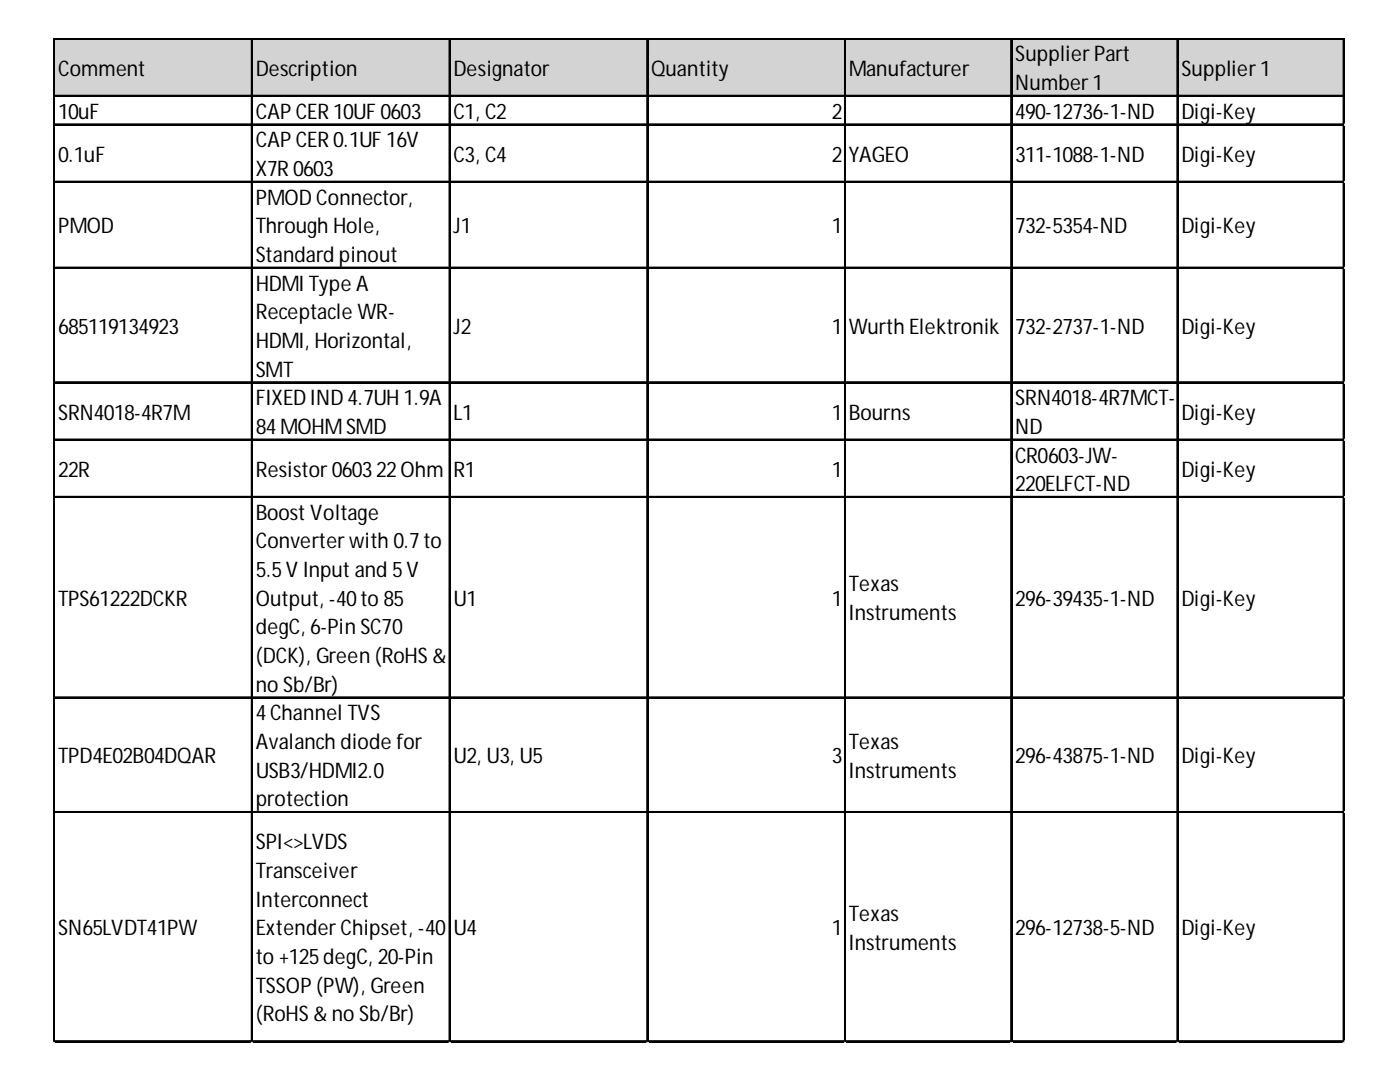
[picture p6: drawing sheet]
<svg xmlns="http://www.w3.org/2000/svg" width="279mm" height="216mm" viewBox="0 0 279 216" stroke-linecap="round" stroke-linejoin="round" font-family="sans-serif">
<defs><g id="words">
<g font-size="4.3">
<text x="11.6" y="15.1">Comment</text>
<text x="51.1" y="15.1">Description</text>
<text x="90.5" y="15.1">Designator</text>
<text x="130" y="15.1">Quantity</text>
<text x="169.4" y="15.1">Manufacturer</text>
<text x="202.6" y="12.3">SupplierPart</text>
<text x="202.6" y="18">Number1</text>
<text x="235.8" y="15.1">Supplier1</text>
<text x="11.6" y="23.7">10uF</text>
<text x="51.1" y="23.7">CAPCER10UF0603</text>
<text x="90.5" y="23.7">C1, C2</text>
<text x="166" y="23.7">2</text>
<text x="202.6" y="23.7">490-12736-1-ND</text>
<text x="235.8" y="23.7">Digi-Key</text>
<text x="51.1" y="29.4">CAPCER0.1UF16V</text>
<text x="11.6" y="32.3">0.1uF</text>
<text x="51.1" y="35.1">X7R0603</text>
<text x="90.5" y="32.3">C3, C4</text>
<text x="166" y="32.3">2</text>
<text x="169.4" y="32.3">YAGEO</text>
<text x="202.6" y="32.3">311-1088-1-ND</text>
<text x="235.8" y="32.3">Digi-Key</text>
<text x="51.1" y="40.8">PMODConnector,</text>
<text x="11.6" y="46.6">PMOD</text>
<text x="51.1" y="46.6">Through Hole,</text>
<text x="90.5" y="46.6">J1</text>
<text x="166" y="46.6">1</text>
<text x="202.6" y="46.6">732-5354-ND</text>
<text x="235.8" y="46.6">Digi-Key</text>
<text x="51.1" y="52.3">Standard pinout</text>
<text x="51.1" y="58">HDMI TypeA</text>
<text x="51.1" y="63.7">ReceptacleWR-</text>
<text x="11.6" y="66.6">685119134923</text>
<text x="51.1" y="69.4">HDMI, Horizontal,</text>
<text x="90.5" y="66.6">J2</text>
<text x="166" y="66.6">1</text>
<text x="169.4" y="66.6">WurthElektronik</text>
<text x="202.6" y="66.6">732-2737-1-ND</text>
<text x="235.8" y="66.6">Digi-Key</text>
<text x="51.1" y="75.1">SMT</text>
<text x="11.6" y="83.7">SRN4018-4R7M</text>
<text x="51.1" y="80.9">FIXEDIND4.7UH1.9A</text>
<text x="90.5" y="83.7">L1</text>
<text x="166" y="83.7">1</text>
<text x="169.4" y="83.7">Bourns</text>
<text x="202.6" y="80.9">SRN4018-4R7MCT-</text>
<text x="235.8" y="83.7">Digi-Key</text>
<text x="51.1" y="86.6">84MOHMSMD</text>
<text x="202.6" y="86.6">ND</text>
<text x="11.6" y="95.2">22R</text>
<text x="51.1" y="95.2">Resistor060322Ohm</text>
<text x="90.5" y="95.2">R1</text>
<text x="166" y="95.2">1</text>
<text x="202.6" y="92.3">CR0603-JW-</text>
<text x="235.8" y="95.2">Digi-Key</text>
<text x="202.6" y="98">220ELFCT-ND</text>
<text x="51.1" y="103.7">BoostVoltage</text>
<text x="51.1" y="109.4">Converterwith0.7to</text>
<text x="51.1" y="115.2">5.5VInputand 5V</text>
<text x="169.4" y="118">Texas</text>
<text x="11.6" y="120.9">TPS61222DCKR</text>
<text x="51.1" y="120.9">Output, -40to85</text>
<text x="90.5" y="120.9">U1</text>
<text x="166" y="120.9">1</text>
<text x="169.4" y="123.7">Instruments</text>
<text x="202.6" y="120.9">296-39435-1-ND</text>
<text x="235.8" y="120.9">Digi-Key</text>
<text x="51.1" y="126.6">degC, 6-PinSC70</text>
<text x="51.1" y="132.3">(DCK), Green(RoHS&amp;</text>
<text x="51.1" y="138">noSb/Br)</text>
<text x="51.1" y="143.7">4Channel TVS</text>
<text x="51.1" y="149.5">Avalanchdiodefor</text>
<text x="169.4" y="149.5">Texas</text>
<text x="11.6" y="152.3">TPD4E02B04DQAR</text>
<text x="51.1" y="155.2">USB3/HDMI2.0</text>
<text x="90.5" y="152.3">U2, U3, U5</text>
<text x="166" y="152.3">3</text>
<text x="169.4" y="155.2">Instruments</text>
<text x="202.6" y="152.3">296-43875-1-ND</text>
<text x="235.8" y="152.3">Digi-Key</text>
<text x="51.1" y="160.9">protection</text>
<text x="51.1" y="169.5">SPI&lt;&gt;LVDS</text>
<text x="51.1" y="175.2">Transceiver</text>
<text x="51.1" y="180.9">Interconnect</text>
<text x="169.4" y="183.8">Texas</text>
<text x="11.6" y="186.6">SN65LVDT41PW</text>
<text x="51.1" y="186.6">ExtenderChipset, -40</text>
<text x="90.5" y="186.6">U4</text>
<text x="166" y="186.6">1</text>
<text x="169.4" y="189.5">Instruments</text>
<text x="202.6" y="186.6">296-12738-5-ND</text>
<text x="235.8" y="186.6">Digi-Key</text>
<text x="51.1" y="192.3">to+125degC, 20-Pin</text>
<text x="51.1" y="198.1">TSSOP(PW), Green</text>
<text x="51.1" y="203.8">(RoHS&amp;noSb/Br)</text>
</g>
</g></defs>
<path d="M11 7.8h257.4v11.5h-257.4z" fill="#d3d3d3"/>
<g fill="none" stroke="#000" stroke-width=".29">
<path d="M10.7 7.6v200.4M10.9 7.6v200.4M11 7.6h257.4M11 7.8h257.4M11 19h257.4M11 19.2h257.4M50.2 7.9v200.1M50.3 7.9v200.1M89.7 7.9v200.1M89.8 7.9v200.1M129.1 7.9v200.1M129.3 7.9v200.1"/>
<path d="M168.6 7.9v200.1M168.7 7.9v200.1M201.7 7.9v200.1M201.9 7.9v200.1M234.9 7.9v200.1M235.1 7.9v200.1M268.1 7.9v200.1M268.2 7.9v200.1M11 24.8h257.4M11 24.9h257.4M11 36.2h257.4M11 36.3h257.4"/>
<path d="M11 53.3h257.4M11 53.5h257.4M11 76.2h257.4M11 76.4h257.4M11 87.6h257.4M11 87.8h257.4M11 99.1h257.4M11 99.2h257.4M11 139.1h257.4M11 139.2h257.4M11 162h257.4M11 162.1h257.4"/>
<path d="M11 207.7h257.4M11 207.8h257.4"/>
</g>
<path d="M10.7 208h.1" fill="none" stroke="#d4d4d4" stroke-width=".29"/>
<path d="M10.7 208h.3z" fill="#d4d4d4"/>
<path d="M50.2 208h.1" fill="none" stroke="#d4d4d4" stroke-width=".29"/>
<path d="M50.2 208h.3z" fill="#d4d4d4"/>
<path d="M89.7 208h.1" fill="none" stroke="#d4d4d4" stroke-width=".29"/>
<path d="M89.7 208h.2z" fill="#d4d4d4"/>
<path d="M129.1 208h.1" fill="none" stroke="#d4d4d4" stroke-width=".29"/>
<path d="M129.1 208h.3z" fill="#d4d4d4"/>
<path d="M168.6 208h.1" fill="none" stroke="#d4d4d4" stroke-width=".29"/>
<path d="M168.6 208h.3z" fill="#d4d4d4"/>
<path d="M201.7 208h.1" fill="none" stroke="#d4d4d4" stroke-width=".29"/>
<path d="M201.7 208h.3z" fill="#d4d4d4"/>
<path d="M234.9 208h.1" fill="none" stroke="#d4d4d4" stroke-width=".29"/>
<path d="M234.9 208h.3z" fill="#d4d4d4"/>
<path d="M268.1 208h.1" fill="none" stroke="#d4d4d4" stroke-width=".29"/>
<path d="M268.1 208h.3z" fill="#d4d4d4"/>
<path d="M268.4 24.8h.1" fill="none" stroke="#d4d4d4" stroke-width=".29"/>
<path d="M268.4 24.8v.2z" fill="#d4d4d4"/>
<path d="M268.4 36.2h.1" fill="none" stroke="#d4d4d4" stroke-width=".29"/>
<path d="M268.4 36.2v.3z" fill="#d4d4d4"/>
<path d="M268.4 53.3h.1" fill="none" stroke="#d4d4d4" stroke-width=".29"/>
<path d="M268.4 53.3v.3z" fill="#d4d4d4"/>
<path d="M268.4 76.2h.1" fill="none" stroke="#d4d4d4" stroke-width=".29"/>
<path d="M268.4 76.2v.3z" fill="#d4d4d4"/>
<path d="M268.4 87.6h.1" fill="none" stroke="#d4d4d4" stroke-width=".29"/>
<path d="M268.4 87.6v.3z" fill="#d4d4d4"/>
<path d="M268.4 99.1h.1" fill="none" stroke="#d4d4d4" stroke-width=".29"/>
<path d="M268.4 99.1v.3z" fill="#d4d4d4"/>
<path d="M268.4 139.1h.1" fill="none" stroke="#d4d4d4" stroke-width=".29"/>
<path d="M268.4 139.1v.3z" fill="#d4d4d4"/>
<path d="M268.4 162h.1" fill="none" stroke="#d4d4d4" stroke-width=".29"/>
<path d="M268.4 162v.2z" fill="#d4d4d4"/>
<path d="M268.4 207.7h.1" fill="none" stroke="#d4d4d4" stroke-width=".29"/>
<path d="M268.4 207.7v.3z" fill="#d4d4d4"/>
<use href="#words"/>
</svg>
